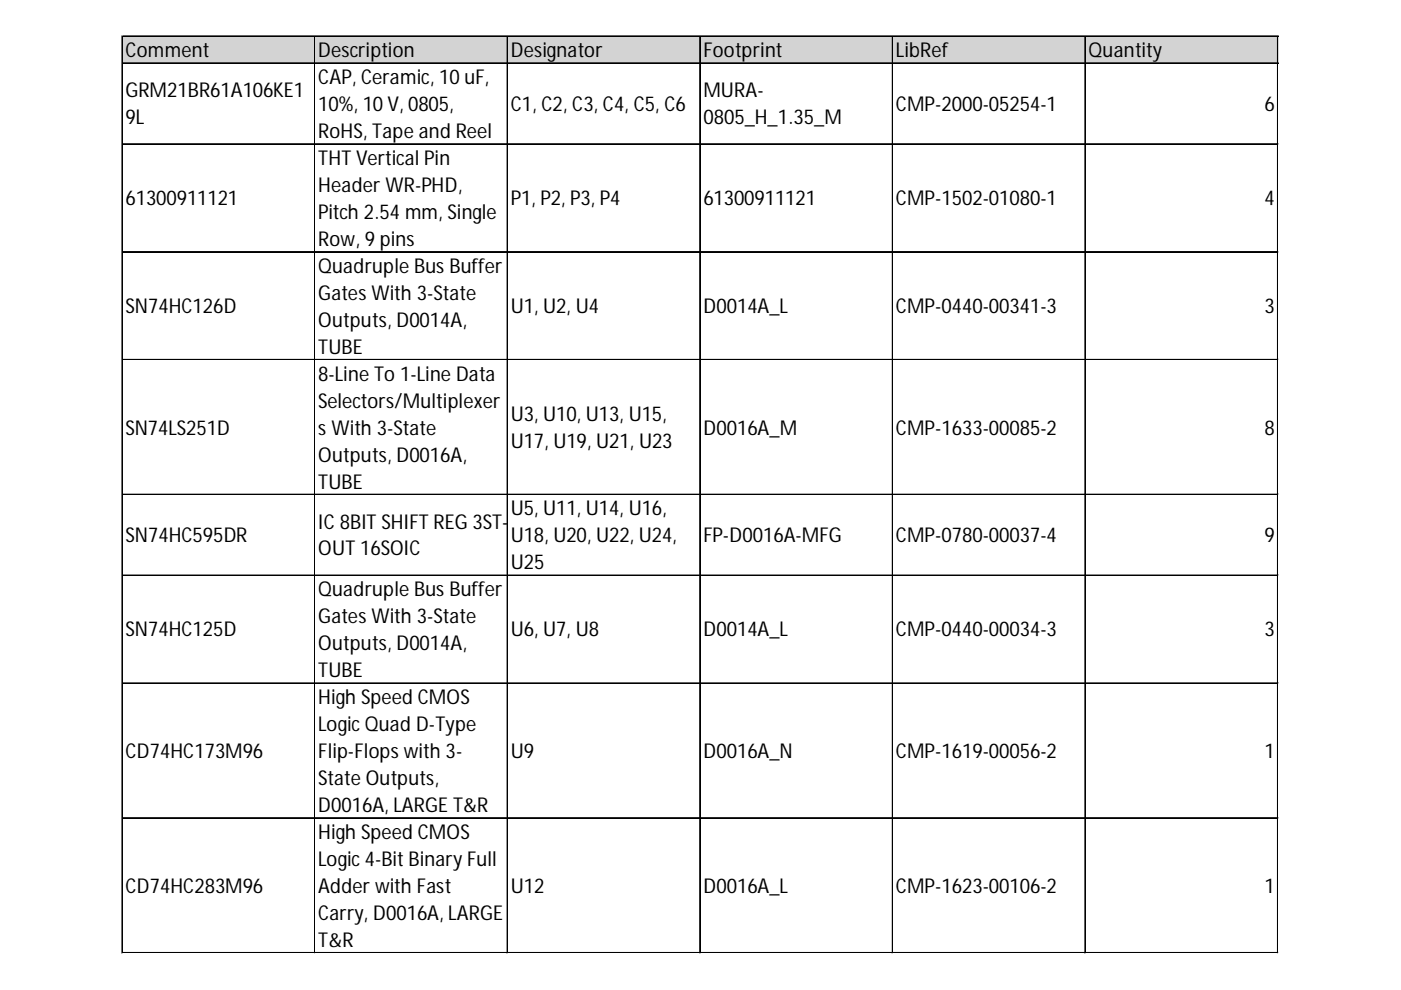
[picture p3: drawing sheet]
<svg xmlns="http://www.w3.org/2000/svg" width="297mm" height="210mm" viewBox="0 0 297 210" stroke-linecap="round" stroke-linejoin="round" font-family="sans-serif">
<defs><g id="words">
<g font-size="4.3">
<text x="26.6" y="12.1">Comment</text>
<text x="67.5" y="12.1">Description</text>
<text x="67.5" y="17.8">CAP, Ceramic, 10 uF,</text>
<text x="108.3" y="12.1">Designator</text>
<text x="149.1" y="12.1">Footprint</text>
<text x="190" y="12.1">LibRef</text>
<text x="230.8" y="12.1">Quantity</text>
<text x="26.6" y="20.6">GRM21BR61A106KE1</text>
<text x="67.5" y="23.6">10%, 10 V, 0805,</text>
<text x="108.3" y="23.6">C1, C2, C3, C4, C5, C6</text>
<text x="149.1" y="20.6">MURA-</text>
<text x="190" y="23.6">CMP-2000-05254-1</text>
<text x="268.1" y="23.6">6</text>
<text x="26.6" y="26.3">9L</text>
<text x="67.5" y="29.3">RoHS, Tape and Reel</text>
<text x="149.1" y="26.3">0805_H_1.35_M</text>
<text x="67.5" y="35">THT Vertical Pin</text>
<text x="67.5" y="40.7">Header WR-PHD,</text>
<text x="26.6" y="43.5">61300911121</text>
<text x="67.5" y="46.4">Pitch 2.54 mm, Single</text>
<text x="108.3" y="43.5">P1, P2, P3, P4</text>
<text x="149.1" y="43.5">61300911121</text>
<text x="190" y="43.5">CMP-1502-01080-1</text>
<text x="268.1" y="43.5">4</text>
<text x="67.5" y="52.1">Row, 9 pins</text>
<text x="67.5" y="57.9">Quadruple Bus Buffer</text>
<text x="67.5" y="63.6">Gates With 3-State</text>
<text x="26.6" y="66.3">SN74HC126D</text>
<text x="67.5" y="69.3">Outputs, D0014A,</text>
<text x="108.3" y="66.3">U1, U2, U4</text>
<text x="149.1" y="66.3">D0014A_L</text>
<text x="190" y="66.3">CMP-0440-00341-3</text>
<text x="268.1" y="66.3">3</text>
<text x="67.5" y="75">TUBE</text>
<text x="67.5" y="80.7">8-Line To 1-Line Data</text>
<text x="67.5" y="86.4">Selectors/Multiplexer</text>
<text x="108.3" y="89.2">U3, U10, U13, U15,</text>
<text x="26.6" y="92.1">SN74LS251D</text>
<text x="67.5" y="92.1">s With 3-State</text>
<text x="108.3" y="94.9">U17, U19, U21, U23</text>
<text x="149.1" y="92.1">D0016A_M</text>
<text x="190" y="92.1">CMP-1633-00085-2</text>
<text x="268.1" y="92.1">8</text>
<text x="67.5" y="97.9">Outputs, D0016A,</text>
<text x="67.5" y="103.6">TUBE</text>
<text x="67.5" y="112.1">IC 8BIT SHIFT REG 3ST-</text>
<text x="108.3" y="109.3">U5, U11, U14, U16,</text>
<text x="26.6" y="115">SN74HC595DR</text>
<text x="67.5" y="117.8">OUT 16SOIC</text>
<text x="108.3" y="115">U18, U20, U22, U24,</text>
<text x="149.1" y="115">FP-D0016A-MFG</text>
<text x="190" y="115">CMP-0780-00037-4</text>
<text x="268.1" y="115">9</text>
<text x="108.3" y="120.7">U25</text>
<text x="67.5" y="126.4">Quadruple Bus Buffer</text>
<text x="26.6" y="134.9">SN74HC125D</text>
<text x="67.5" y="132.2">Gates With 3-State</text>
<text x="67.5" y="137.9">Outputs, D0014A,</text>
<text x="108.3" y="134.9">U6, U7, U8</text>
<text x="149.1" y="134.9">D0014A_L</text>
<text x="190" y="134.9">CMP-0440-00034-3</text>
<text x="268.1" y="134.9">3</text>
<text x="67.5" y="143.6">TUBE</text>
<text x="67.5" y="149.3">High Speed CMOS</text>
<text x="67.5" y="155">Logic Quad D-Type</text>
<text x="26.6" y="160.7">CD74HC173M96</text>
<text x="67.5" y="160.7">Flip-Flops with 3-</text>
<text x="108.3" y="160.7">U9</text>
<text x="149.1" y="160.7">D0016A_N</text>
<text x="190" y="160.7">CMP-1619-00056-2</text>
<text x="268.1" y="160.7">1</text>
<text x="67.5" y="166.5">State Outputs,</text>
<text x="67.5" y="172.2">D0016A, LARGE T&amp;R</text>
<text x="67.5" y="177.9">High Speed CMOS</text>
<text x="67.5" y="183.6">Logic 4-Bit Binary Full</text>
<text x="26.6" y="189.3">CD74HC283M96</text>
<text x="67.5" y="189.3">Adder with Fast</text>
<text x="108.3" y="189.3">U12</text>
<text x="149.1" y="189.3">D0016A_L</text>
<text x="190" y="189.3">CMP-1623-00106-2</text>
<text x="268.1" y="189.3">1</text>
<text x="67.5" y="195">Carry, D0016A, LARGE</text>
<text x="67.5" y="200.7">T&amp;R</text>
</g>
</g></defs>
<path d="M26 7.8h245.1v5.7h-245.1z" fill="#d3d3d3"/>
<g fill="none" stroke="#000" stroke-width=".21">
<path d="M25.8 7.6v194.5M25.9 7.6v194.5M26 7.6h245M26 7.7h245M26 13.3h245M26 13.4h245M66.7 7.8v194.3M66.8 7.8v194.3M107.5 7.8v194.3M107.6 7.8v194.3M148.3 7.8v194.3M148.4 7.8v194.3"/>
<path d="M189.2 7.8v194.3M189.3 7.8v194.3M230 7.8v194.3M230.1 7.8v194.3M270.8 7.8v194.3M270.9 7.8v194.3M26 30.5h245M26 30.6h245M26 53.3h245M26 53.4h245M26 76.2h245M26 76.3h245"/>
<path d="M26 104.8h245M26 104.9h245M26 121.9h245M26 122h245M26 144.8h245M26 144.9h245M26 173.4h245M26 173.5h245M26 201.9h245M26 202h245"/>
</g>
<path d="M25.8 202.1v.1" fill="none" stroke="#d4d4d4" stroke-width=".21"/>
<path d="M25.8 202.1l.2 .1z" fill="#d4d4d4"/>
<path d="M66.7 202.1v.1" fill="none" stroke="#d4d4d4" stroke-width=".21"/>
<path d="M66.7 202.1l.2 .1z" fill="#d4d4d4"/>
<path d="M107.5 202.1v.1" fill="none" stroke="#d4d4d4" stroke-width=".21"/>
<path d="M107.5 202.1l.2 .1z" fill="#d4d4d4"/>
<path d="M148.3 202.1v.1" fill="none" stroke="#d4d4d4" stroke-width=".21"/>
<path d="M148.3 202.1l.2 .1z" fill="#d4d4d4"/>
<path d="M189.2 202.1v.1" fill="none" stroke="#d4d4d4" stroke-width=".21"/>
<path d="M189.2 202.1l.2 .1z" fill="#d4d4d4"/>
<path d="M230 202.1v.1" fill="none" stroke="#d4d4d4" stroke-width=".21"/>
<path d="M230 202.1l.2 .1z" fill="#d4d4d4"/>
<path d="M270.8 202.1v.1" fill="none" stroke="#d4d4d4" stroke-width=".21"/>
<path d="M270.8 202.1l.2 .1z" fill="#d4d4d4"/>
<path d="M271 30.5h.1" fill="none" stroke="#d4d4d4" stroke-width=".21"/>
<path d="M271 30.5l.1 .2z" fill="#d4d4d4"/>
<path d="M271 53.3h.1" fill="none" stroke="#d4d4d4" stroke-width=".21"/>
<path d="M271 53.3l.1 .2z" fill="#d4d4d4"/>
<path d="M271 76.2h.1" fill="none" stroke="#d4d4d4" stroke-width=".21"/>
<path d="M271 76.2l.1 .2z" fill="#d4d4d4"/>
<path d="M271 104.8h.1" fill="none" stroke="#d4d4d4" stroke-width=".21"/>
<path d="M271 104.8l.1 .2z" fill="#d4d4d4"/>
<path d="M271 121.9h.1" fill="none" stroke="#d4d4d4" stroke-width=".21"/>
<path d="M271 121.9l.1 .2z" fill="#d4d4d4"/>
<path d="M271 144.8h.1" fill="none" stroke="#d4d4d4" stroke-width=".21"/>
<path d="M271 144.8l.1 .2z" fill="#d4d4d4"/>
<path d="M271 173.4h.1" fill="none" stroke="#d4d4d4" stroke-width=".21"/>
<path d="M271 173.4l.1 .2z" fill="#d4d4d4"/>
<path d="M271 201.9h.1" fill="none" stroke="#d4d4d4" stroke-width=".21"/>
<path d="M271 201.9l.1 .2z" fill="#d4d4d4"/>
<use href="#words"/>
</svg>
